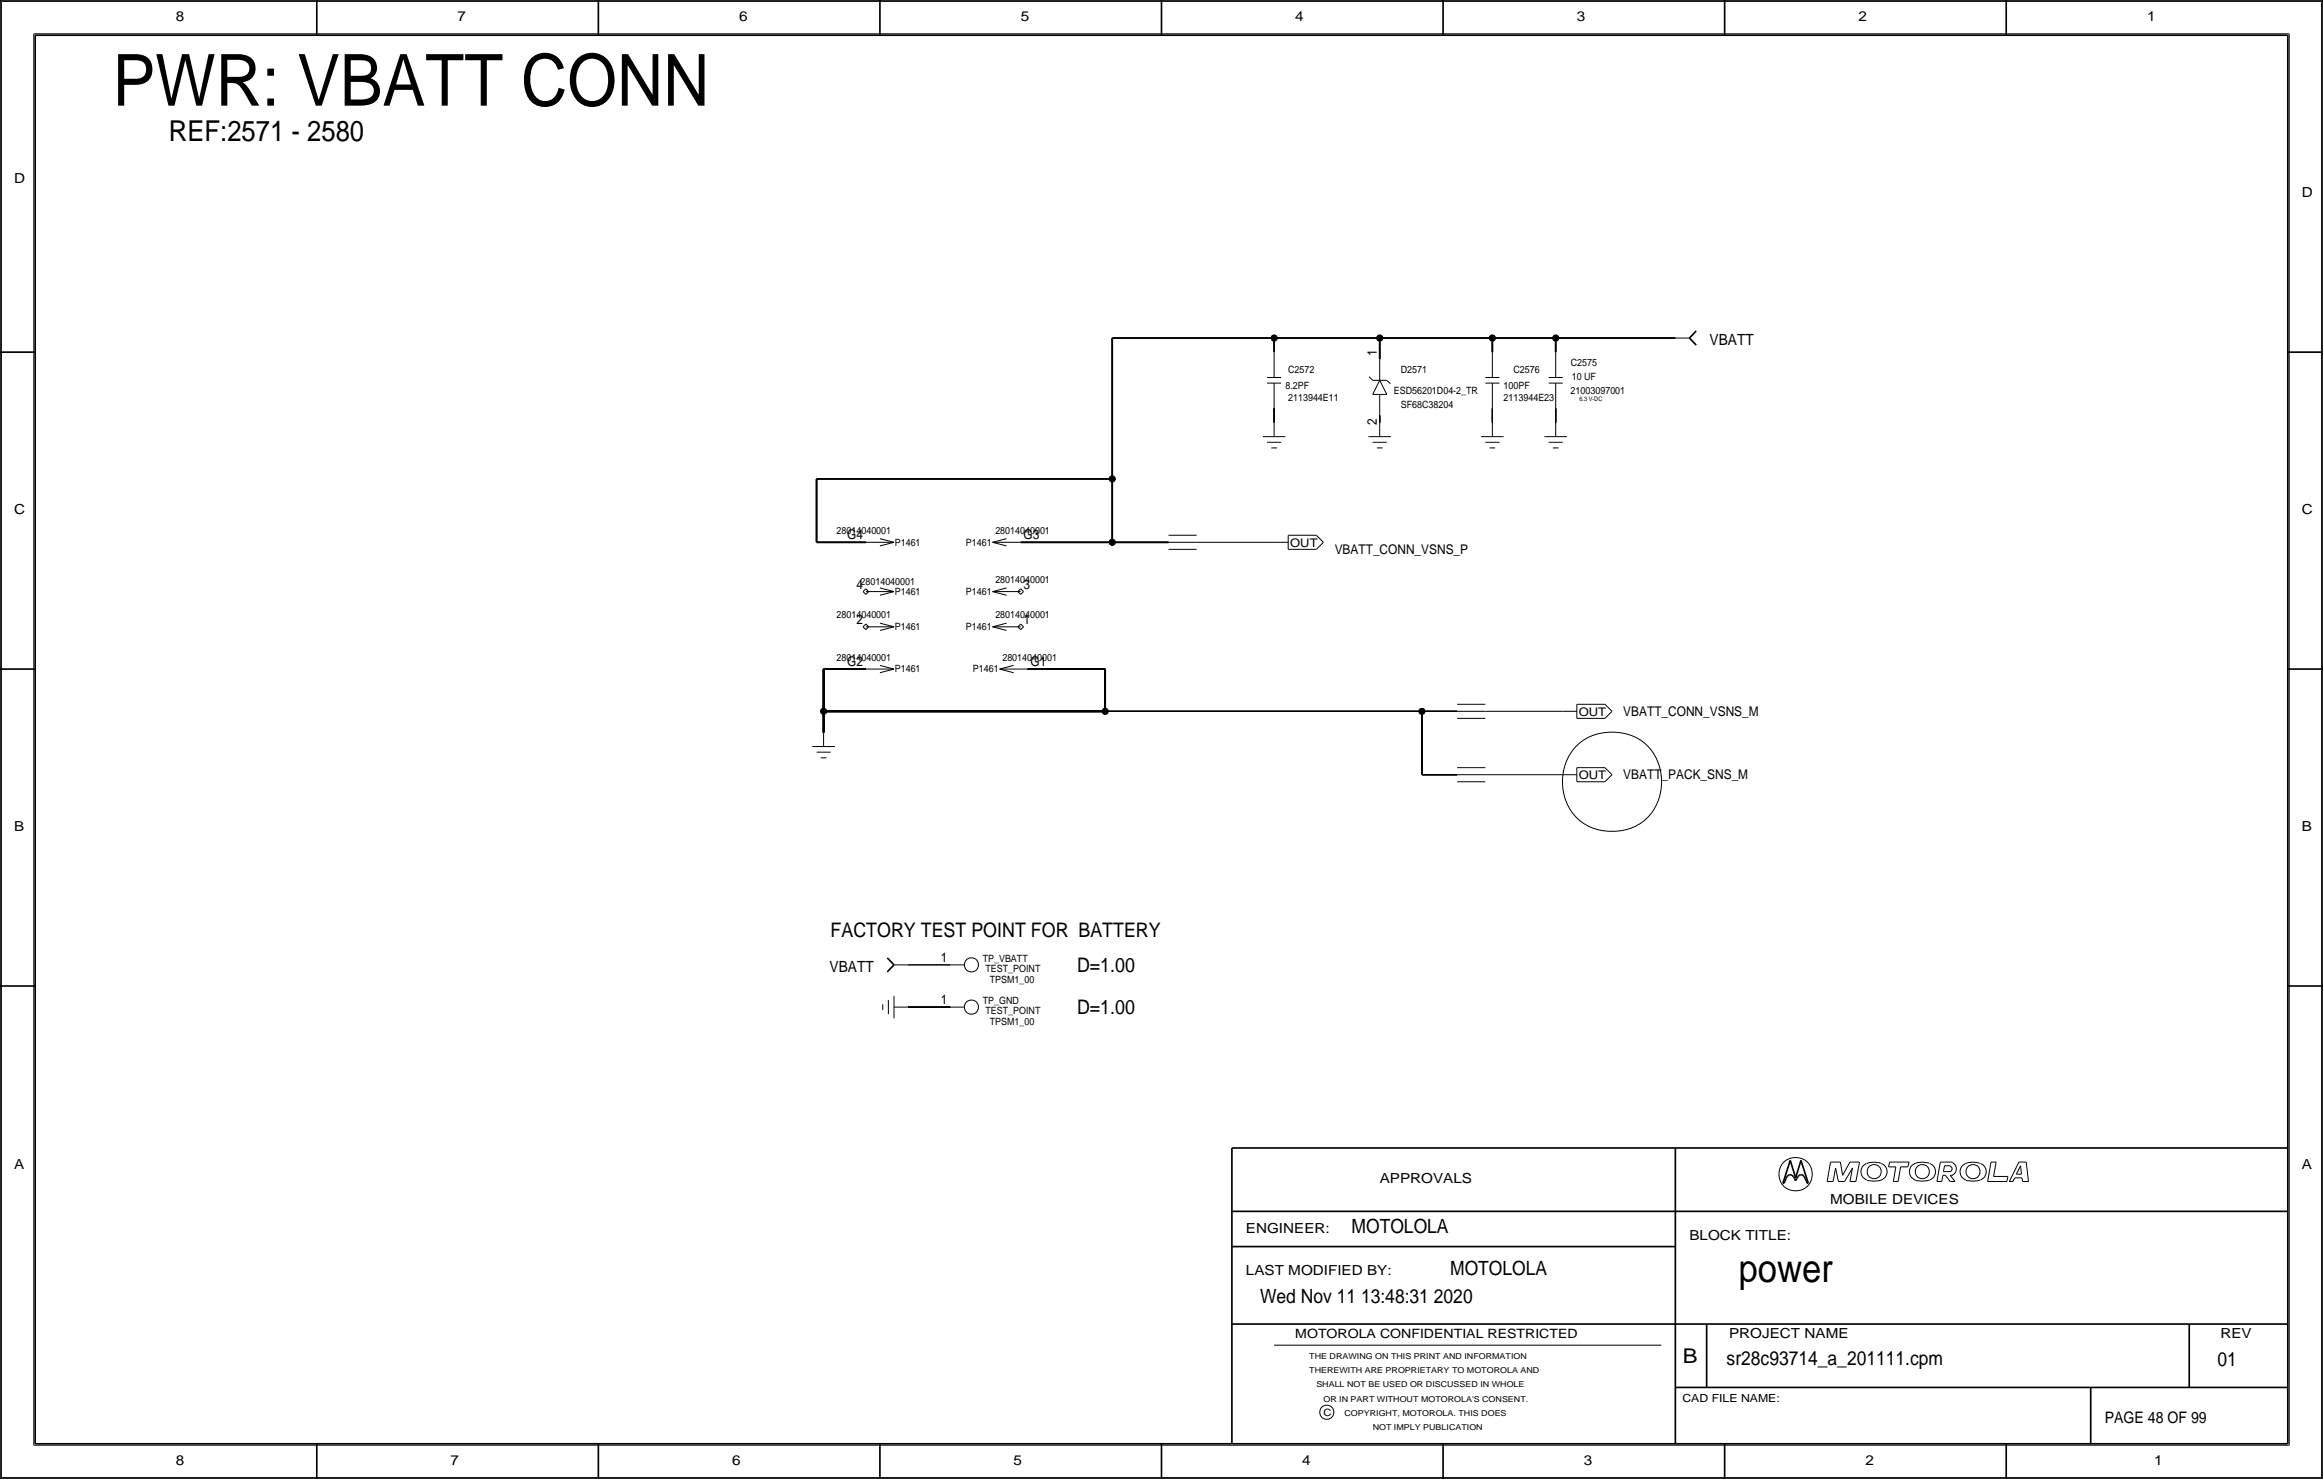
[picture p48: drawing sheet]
<svg xmlns="http://www.w3.org/2000/svg" width="419mm" height="267mm" viewBox="0 0 419 267" stroke-linecap="round" stroke-linejoin="round" font-family="sans-serif">
<defs><g id="words">
<text font-size="12.9" x="20.3" y="19.1">PWR: VBATT CONN</text>
<text font-size="7" x="313.7" y="231.1">power</text>
<text font-size="5.2" x="30.5" y="25.4">REF:2571 - 2580</text>
<text font-size="3.7" x="303.6" y="245.7">B</text>
<g font-size="3.6">
<text x="149.9" y="168.9">FACTORY TEST POINT FOR BATTERY</text>
<text x="194.3" y="175.3">D=1.00</text>
<text x="194.3" y="182.9">D=1.00</text>
</g>
<g font-size="3.5">
<text x="243.8" y="222.2">MOTOLOLA</text>
<text x="261.6" y="229.9">MOTOLOLA</text>
<text x="227.3" y="234.9">Wed Nov 11 13:48:31 2020</text>
<text x="311.5" y="246.2">sr28c93714_a_201111.cpm</text>
<text x="400" y="246.4">01</text>
</g>
<text font-size="2.9" x="379.7" y="256.5">PAGE 48 OF 99</text>
<g font-size="2.8">
<text x="308.4" y="62.2">VBATT</text>
<text x="149.7" y="175.3">VBATT</text>
</g>
<g font-size="2.5">
<text x="31.7" y="3.8">8</text>
<text x="82.6" y="3.8">7</text>
<text x="133.3" y="3.8">6</text>
<text x="184.1" y="3.8">5</text>
<text x="233.7" y="3.8">4</text>
<text x="284.5" y="3.8">3</text>
<text x="335.3" y="3.8">2</text>
<text x="387.3" y="3.8">1</text>
<text x="2.5" y="33">D</text>
<text x="415.3" y="35.6">D</text>
<text x="2.5" y="92.7">C</text>
<text x="415.3" y="92.7">C</text>
<text x="2.5" y="149.9">B</text>
<text x="415.3" y="149.9">B</text>
<text x="2.5" y="210.8">A</text>
<text x="248.9" y="213.4">APPROVALS</text>
<text x="415.3" y="210.8">A</text>
<text x="330.2" y="217.2">MOBILE DEVICES</text>
<text x="224.8" y="222.2">ENGINEER:</text>
<text x="304.8" y="223.5">BLOCK TITLE:</text>
<text x="224.8" y="229.9">LAST MODIFIED BY:</text>
<text x="312" y="241.2">PROJECT NAME</text>
<text x="400.6" y="241.3">REV</text>
<text x="31.7" y="264.2">8</text>
<text x="81.3" y="264.2">7</text>
<text x="132.1" y="264.2">6</text>
<text x="182.9" y="264.2">5</text>
<text x="234.9" y="264.2">4</text>
<text x="285.8" y="264.2">3</text>
<text x="336.5" y="264.2">2</text>
<text x="388.6" y="264.2">1</text>
</g>
<g font-size="2.4">
<text x="248.4" y="64.3" transform="rotate(-90 248.4 64.3)">1</text>
<text x="248.4" y="76.6" transform="rotate(-90 248.4 76.6)">2</text>
<text x="152.8" y="97.3">G4</text>
<text x="184.7" y="97.3">G3</text>
<text x="240.8" y="99.8">VBATT_CONN_VSNS_P</text>
<text x="154.5" y="106.2">4</text>
<text x="184.7" y="106.2">3</text>
<text x="154.5" y="112.5">2</text>
<text x="184.7" y="112.5">1</text>
<text x="152.8" y="120.1">G2</text>
<text x="185.9" y="120.1">G1</text>
<text x="292.9" y="129">VBATT_CONN_VSNS_M</text>
<text x="292.9" y="140.5">VBATT_PACK_SNS_M</text>
<text x="169.7" y="173.5">1</text>
<text x="169.7" y="181.1">1</text>
</g>
<text font-size="2.3" x="233.7" y="241.3">MOTOROLA CONFIDENTIAL RESTRICTED</text>
<g font-size="2.1">
<text x="232.8" y="98.6">OUT</text>
<text x="284.8" y="129.1">OUT</text>
<text x="284.8" y="140.5">OUT</text>
</g>
<text font-size="2" x="303.5" y="252.7">CAD FILE NAME:</text>
<g font-size="1.8">
<text x="231.9" y="70.1">8.2PF</text>
<text x="232.4" y="67.3">C2572</text>
<text x="251.5" y="71.1">ESD56201D04-2_TR</text>
<text x="252.7" y="67.3">D2571</text>
<text x="271.3" y="70.1">100PF</text>
<text x="273" y="67.3">C2576</text>
<text x="283.4" y="71.1">21003097001</text>
<text x="283.4" y="66">C2575</text>
<text x="283.6" y="68.6">10 UF</text>
<text x="232.4" y="72.4">2113944E11</text>
<text x="252.7" y="73.7">SF68C38204</text>
<text x="271.3" y="72.4">2113944E23</text>
<text x="150.9" y="96.3">28014040001</text>
<text x="161.4" y="98.4">P1461</text>
<text x="174.3" y="98.4">P1461</text>
<text x="179.6" y="96.3">28014040001</text>
<text x="155.3" y="105.4">28014040001</text>
<text x="161.4" y="107.3">P1461</text>
<text x="174.3" y="107.3">P1461</text>
<text x="179.6" y="105.2">28014040001</text>
<text x="150.9" y="111.5">28014040001</text>
<text x="161.4" y="113.6">P1461</text>
<text x="174.3" y="113.6">P1461</text>
<text x="179.6" y="111.5">28014040001</text>
<text x="150.9" y="119.1">28014040001</text>
<text x="180.8" y="119.1">28014040001</text>
<text x="161.4" y="121.3">P1461</text>
<text x="175.5" y="121.3">P1461</text>
<text x="177.3" y="173.4">TP_VBATT</text>
<text x="177.8" y="175.3">TEST_POINT</text>
<text x="178.6" y="177.2">TPSM1_00</text>
<text x="177.3" y="181.1">TP_GND</text>
<text x="177.8" y="182.9">TEST_POINT</text>
<text x="178.6" y="184.9">TPSM1_00</text>
<text x="238.8" y="255.3">C</text>
</g>
<g font-size="1.5">
<text x="236.2" y="245.1">THE DRAWING ON THIS PRINT AND INFORMATION</text>
<text x="236.2" y="247.6">THEREWITH ARE PROPRIETARY TO MOTOROLA AND</text>
<text x="237.5" y="250.2">SHALL NOT BE USED OR DISCUSSED IN WHOLE</text>
<text x="238.8" y="252.7">OR IN PART WITHOUT MOTOROLA'S CONSENT.</text>
<text x="242.6" y="255.3">COPYRIGHT, MOTOROLA. THIS DOES</text>
<text x="247.6" y="257.8">NOT IMPLY PUBLICATION</text>
</g>
<text font-size="1.1" x="285" y="72.4">6.3 V-DC</text>
</g></defs>
<!-- layer: Nets -->
<g fill="none" stroke="#000" stroke-width=".18">
<path d="M229.9 73.7v2.5zM248.9 74.9v1.3zM269.2 73.7v2.5zM280.7 73.7v2.5zM215.9 97.8h14zM199.4 128.3h57.1zM256.5 139.7h6.4zM256.5 128.3v11.4zM256.5 128.3h6.4zM268 139.7h13.9zM268 128.3h13.9zM284.1 134.8a9.4 9.4 0 0 1 13.4 0 9.3 9.3 0 0 1-2.1 14 9.5 9.5 0 0 1-11.3-1.7 9.6 9.6 0 0 1 0-12.3z"/>
<path d="M163.8 174h7.6zM163.8 181.6h7.6z"/>
</g>
<g fill="none" stroke="#000" stroke-width=".3">
<path d="M200.7 61v25.4zM200.7 61h29.2zM229.9 61v2.5zM229.9 61h19zM248.9 61v3.8zM248.9 61h20.3zM269.2 61v2.5zM269.2 61h11.5zM280.7 61v2.5zM280.7 61h21.6zM147.3 86.4v11.4zM147.3 86.4h53.4z"/>
<path d="M147.3 97.8h8.9zM184.1 97.8h16.6zM200.7 86.4v11.4zM200.7 97.8h10.1zM148.6 128.3v3.8zM148.6 120.7v7.6zM148.6 128.3h50.8zM148.6 120.7h7.6zM185.4 120.7h14zM199.4 120.7v7.6z"/>
</g>
<g fill="#000" stroke="#000" stroke-width=".18">
<circle cx="229.9" cy="61" r=".56"/>
<circle cx="248.9" cy="61" r=".56"/>
<circle cx="269.2" cy="61" r=".56"/>
<circle cx="280.7" cy="61" r=".56"/>
<circle cx="200.7" cy="86.4" r=".56"/>
<circle cx="200.7" cy="97.8" r=".56"/>
<circle cx="148.6" cy="128.3" r=".56"/>
<circle cx="199.4" cy="128.3" r=".56"/>
<circle cx="256.5" cy="128.3" r=".56"/>
</g>
<!-- layer: Components -->
<g fill="none" stroke="#000" stroke-width=".18">
<path d="M227.8 78.7h4.1zM228.6 69.1h2.5zM228.6 79.8h2.5zM228.6 68.1h2.5zM229.9 76.2v2.5zM229.9 69.1v4.6zM229.9 63.5v4.6zM246.9 78.7h4.1zM247 67.9l.6 .7zM247.6 68.6h2.6zM247.7 79.8h2.5zM247.7 71.1h2.5z"/>
<path d="M248.9 68.6l-1.3 2.5zM248.9 76.2v2.5zM248.9 71.1v3.8zM248.9 64.8v3.8zM248.9 68.6l1.3 2.5zM250.2 68.6l.6 .6zM267.2 78.7h4.1zM268 69.1h2.5zM268 79.8h2.5zM268 68.1h2.5zM269.2 76.2v2.5zM269.2 69.1v4.6z"/>
<path d="M269.2 63.5v4.6zM278.6 78.7h4.1zM279.4 69.1h2.5zM279.4 79.8h2.5zM279.4 68.1h2.5zM280.7 76.2v2.5zM280.7 69.1v4.6zM280.7 63.5v4.6zM302.3 61h2.5zM156.2 97.8h5.1zM158.8 97.1l2.5 .7zM158.8 98.4l2.5-.6z"/>
<path d="M179.1 97.8l2.5-.7zM179.1 97.8l2.5 .6zM179.1 97.8h5zM210.8 97.8h5.1zM210.8 96.5h5.1zM210.8 99.1h5.1zM229.4 80.8h1zM229.9 97.8h2.5zM232.4 96.5h5.1zM232.4 99.1h5.1zM232.4 96.5v2.6zM237.5 96.5l1.3 1.3z"/>
<path d="M238.8 97.8l-1.3 1.3zM248.4 80.8h1zM268.7 80.8h1zM280.2 80.8h1zM155.7 106.7l.5-.5zM155.7 113l.5-.5zM155.7 106.7l.5 .5zM155.7 113l.5 .5zM156.2 106.7h5.1zM156.2 106.2l.5 .5zM156.2 113h5.1zM156.2 112.5l.5 .5z"/>
<path d="M156.7 106.7l-.5 .5zM156.7 113l-.5 .5zM158.8 106l2.5 .7zM158.8 107.3l2.5-.6zM158.8 112.4l2.5 .6zM158.8 113.7l2.5-.7zM158.8 120l2.5 .7zM179.1 106.7l2.5-.7zM179.1 106.7l2.5 .6zM179.1 113l2.5-.6zM179.1 113l2.5 .7zM179.1 106.7h5z"/>
<path d="M179.1 113h5zM183.6 106.7l.5-.5zM183.6 113l.5-.5zM183.6 106.7l.5 .5zM183.6 113l.5 .5zM184.1 106.2l.6 .5zM184.1 112.5l.6 .5zM184.7 106.7l-.5 .5zM184.7 113l-.5 .5zM146.6 134.6h4zM147.3 135.6h2.6zM148.1 136.7h1z"/>
<path d="M148.6 132.1v2.5zM156.2 120.7h5.1zM158.8 121.3l2.5-.6zM180.3 120.7l2.6-.7zM180.3 120.7l2.6 .6zM180.3 120.7h5.1zM262.9 139.7h5.1zM262.9 138.4h5.1zM262.9 128.3h5.1zM262.9 127h5.1zM262.9 129.5h5.1zM281.9 139.7h2.6z"/>
<path d="M281.9 128.3h2.6zM284.5 138.4h5.1zM284.5 138.4v2.6zM284.5 127h5.1zM284.5 129.5h5.1zM284.5 127v2.5zM289.6 138.4l1.2 1.3zM289.6 127l1.2 1.3zM289.6 129.5l1.2-1.2zM290.8 139.7l-1.2 1.3zM262.9 141h5.1zM284.5 141h5.1z"/>
<path d="M161.3 179.6v4zM161.3 174h2.5zM171.4 174h2.6zM159.3 181.1v1zM160.3 180.3v2.6zM161.3 181.6h2.5zM171.4 181.6h2.6z"/>
<circle cx="175.3" cy="174" r="1.28"/>
<circle cx="175.3" cy="181.6" r="1.28"/>
</g>
<path d="M306 59.7l-1.2 1.3zM304.8 61l1.2 1.2zM160.1 172.7l1.2 1.3zM161.3 174l-1.2 1.3z" fill="none" stroke="#000" stroke-width=".3"/>
<!-- layer: Page Border and Title Block -->
<g fill="none" stroke="#000" stroke-width=".3">
<path d="M0 0h419.1zM0 0v266.7zM6.3 6.4h406.4zM6.3 6.4v254zM57.1 0v6.3zM107.9 0v6.3zM158.7 0v6.3zM209.5 0v6.4zM260.3 0v6.3zM311.1 0v6.3zM361.9 0v6.3zM412.7 6.4v254z"/>
<path d="M419.1 0v266.7zM0 63.5h6.3zM412.7 63.5h6.4zM0 120.7h6.3zM412.7 120.7h6.4zM0 177.8h6.3zM412.7 177.8h6.4zM222.2 207v53.3zM222.2 207h190.5zM222.2 218.4h190.5zM302.3 207v53.3zM321.7 213.4h.2z"/>
<path d="M322 213.1l-.1 .3zM322.2 212.5l-.2 .6zM322.4 212.1l-.2 .4zM322.6 211.9l.3-.1zM322.6 211.9l-.2 .2zM322.9 211.8h.2zM323 209.2l-1.3 4.2zM323 209.2l1 3.2zM323.1 211.8l.2 .1zM323.3 211.9l.2 .2zM323.5 212.1l.2 .4zM323.7 212.5l.3 .4z"/>
<path d="M324.2 212.5l-.2 .4zM324.4 212.1l-.2 .4zM324.6 211.9l.2-.1zM324.6 211.9l-.2 .2zM324.8 211.8h.3zM324.9 209.2l1.3 4.2zM324.9 209.2l-.9 3.2zM325.1 211.8l.2 .1zM325.3 211.9l.2 .2zM325.5 212.1l.2 .4zM325.7 212.5l.2 .6zM325.9 213.1l.1 .3z"/>
<path d="M326 213.4h.2zM222.2 238.8h190.5zM222.2 224.8h80.1zM307.9 238.8v11.4zM395 238.8v11.4zM302.3 250.2h110.4zM377.2 250.2v10.1zM0 266.7h419.1zM6.3 260.3h406.4zM57.1 260.3v6.4zM107.9 260.3v6.4zM158.7 260.3v6.4z"/>
<path d="M209.5 260.3v6.4zM260.3 260.3v6.4zM311.1 260.3v6.4zM361.9 260.3v6.4z"/>
</g>
<g fill="none" stroke="#000" stroke-width=".18">
<path d="M.3 .3h418.5zM.3 .3v266.1zM6.1 6.1v254.5zM6.1 6.1h406.9zM413 6.1v254.5zM418.8 .3v266.1zM329.6 213.1h1.1zM330.3 209.6h1.7zM330.3 209.5l-.7 3.6zM331.2 210.6l-.5 2.5zM331.2 210.6l.5 2.5zM331.7 213.1h1.1z"/>
<path d="M332 209.5l.4 2.4zM333.8 209.6l-1.4 2.3zM333.8 213.1h1zM333.8 209.6h1.7zM334.2 210.6l-.4 2.5zM334.2 210.6l-1.4 2.5zM335.5 209.6l-.7 3.5zM336.8 209.8a1.6 1.6 0 0 0-1.1 1.5 1.6 1.6 0 0 0 1.1 1.5M339.3 209.8l-.1-.1a4 4 0 0 0-2.4 .1M339.4 209.8a1.59 1.59 0 0 1 1.1 1.5 1.59 1.59 0 0 1-1.1 1.5 5.1 5.1 0 0 1-2.5 .1M340.7 210.4h1.3zM340.9 209.6h3.5z"/>
<path d="M340.9 209.5l-.2 .9zM341.6 213.1h.8zM342 210.4l-.4 2.7zM342.9 210.4l-.5 2.7zM342.9 210.4h1.3zM344.4 209.5l-.2 .9zM348 209.8a3.1 3.1 0 0 0-3.3 .6 1.62 1.62 0 0 0 .8 2.4M348.1 212.8a5.1 5.1 0 0 1-2.6 .1M348.1 209.8a1.59 1.59 0 0 1 1.1 1.5 1.59 1.59 0 0 1-1.1 1.5M349.5 213.1h.8zM350.1 209.6h2.1zM350.1 209.5l-.6 3.6z"/>
<path d="M350.5 211.9l-.2 1.2zM350.5 211.9h.5zM350.6 211.3h1.2zM350.8 210.2l-.2 1.1zM350.8 210.2h1zM351 211.9l.8 1.2zM351.8 210.3a.5 .5 0 0 1 .4 .5 .5 .5 0 0 1-.4 .5M351.8 213.1h.9zM351.8 211.9l.9 1.2zM351.8 211.9h.4zM352.2 209.7a1.24 1.24 0 0 1 .8 1.1 1.24 1.24 0 0 1-.8 1.1M357.2 209.8a3.1 3.1 0 0 0-3.3 .6 1.62 1.62 0 0 0 .8 2.4"/>
<path d="M357.2 212.8a5.1 5.1 0 0 1-2.5 .1M357.3 209.8a1.59 1.59 0 0 1 1 1.5 1.59 1.59 0 0 1-1 1.5M358.6 213.1h3.5zM359.2 209.6l-.6 3.5zM359.2 209.6h.9zM359.7 212.1h2.6zM360.1 209.6l-.4 2.5zM362.3 212.1l-.2 1zM362.5 213.1h.7zM363.5 212.4l-.3 .7zM363.5 212.4h1.3zM363.8 211.7h.9z"/>
<path d="M364.2 209.6l-1.7 3.5zM364.2 209.6h1.4zM364.5 210.2l-.7 1.5zM364.5 210.2l.2 1.5zM364.8 212.4l.1 .7zM364.9 213.1h1.1zM365.6 209.6l.4 3.5zM229.9 242.6h69.8zM.3 266.4h418.5zM6.1 260.6h406.9z"/>
<circle cx="324" cy="211.8" r="3"/>
<circle cx="338.1" cy="211.3" r="1.28"/>
<circle cx="346.8" cy="211.3" r="1.28"/>
<circle cx="356" cy="211.3" r="1.28"/>
<circle cx="239.4" cy="254.7" r="1.28"/>
</g>
<use href="#words"/>
</svg>
